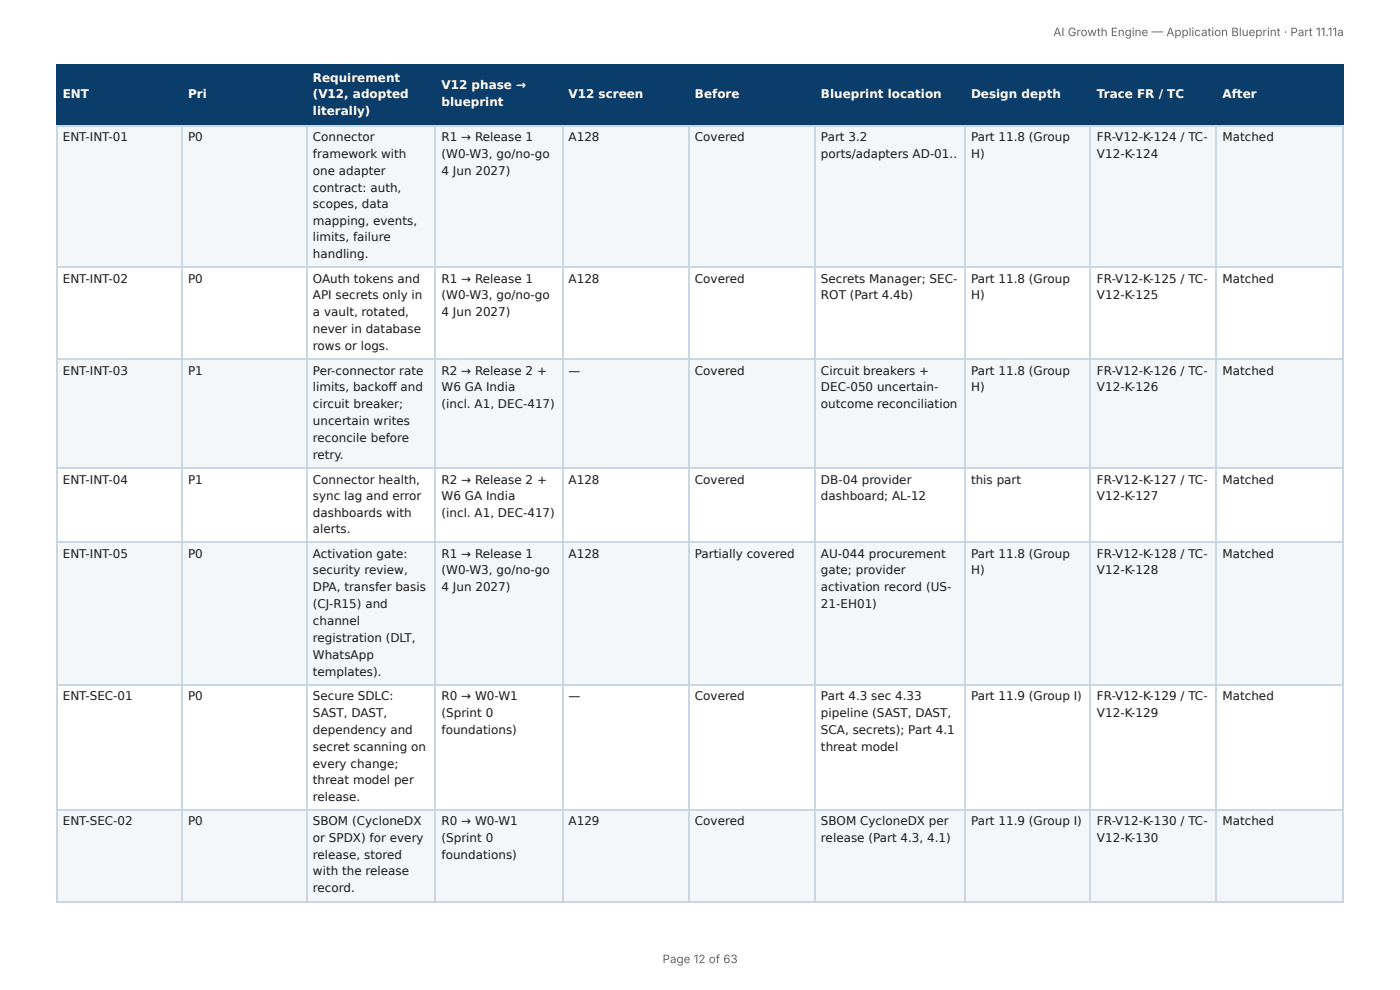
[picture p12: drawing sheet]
<svg xmlns="http://www.w3.org/2000/svg" width="297mm" height="210mm" viewBox="0 0 297 210" stroke-linecap="round" stroke-linejoin="round" font-family="sans-serif">
<defs><g id="words">
<g font-size="2.5" fill="#666">
<text x="223.7" y="7.7">AI Growth Engine — Application Blueprint · Part 11.11a</text>
<text x="140.7" y="204.5">Page 12 of 63</text>
</g>
<g font-size="2.5" fill="#fff">
<text x="66.5" y="17.3">Requirement</text>
<text x="13.3" y="20.9">ENT</text>
<text x="39.9" y="20.9">Pri</text>
<text x="66.5" y="20.9">(V12, adopted</text>
<text x="93.8" y="19">V12 phase →</text>
<text x="93.8" y="22.6">blueprint</text>
<text x="120.8" y="20.9">V12 screen</text>
<text x="147.6" y="20.9">Before</text>
<text x="174.4" y="20.9">Blueprint location</text>
<text x="206.2" y="20.9">Design depth</text>
<text x="233" y="20.9">Trace FR / TC</text>
<text x="259.6" y="20.9">After</text>
<text x="66.5" y="24.5">literally)</text>
</g>
<g font-size="2.5" fill="#1a1a1a">
<text x="13.3" y="30">ENT-INT-01</text>
<text x="39.9" y="30">P0</text>
<text x="66.5" y="30">Connector</text>
<text x="93.8" y="30">R1 → Release 1</text>
<text x="120.8" y="30">A128</text>
<text x="147.6" y="30">Covered</text>
<text x="174.4" y="30">Part 3.2</text>
<text x="206.2" y="30">Part 11.8 (Group</text>
<text x="233" y="30">FR-V12-K-124 / TC-</text>
<text x="259.6" y="30">Matched</text>
<text x="66.5" y="33.5">framework with</text>
<text x="93.8" y="33.5">(W0-W3, go/no-go</text>
<text x="174.4" y="33.5">ports/adapters AD-01..</text>
<text x="206.2" y="33.5">H)</text>
<text x="233" y="33.5">V12-K-124</text>
<text x="66.5" y="37.1">one adapter</text>
<text x="66.5" y="40.7">contract: auth,</text>
<text x="93.8" y="37.1">4 Jun 2027)</text>
<text x="66.5" y="44.3">scopes, data</text>
<text x="66.5" y="47.8">mapping, events,</text>
<text x="66.5" y="51.2">limits, failure</text>
<text x="66.5" y="54.8">handling.</text>
<text x="13.3" y="60">ENT-INT-02</text>
<text x="39.9" y="60">P0</text>
<text x="66.5" y="60">OAuth tokens and</text>
<text x="66.5" y="63.6">API secrets only in</text>
<text x="93.8" y="60">R1 → Release 1</text>
<text x="93.8" y="63.6">(W0-W3, go/no-go</text>
<text x="120.8" y="60">A128</text>
<text x="147.6" y="60">Covered</text>
<text x="174.4" y="60">Secrets Manager; SEC-</text>
<text x="174.4" y="63.6">ROT (Part 4.4b)</text>
<text x="206.2" y="60">Part 11.8 (Group</text>
<text x="206.2" y="63.6">H)</text>
<text x="233" y="60">FR-V12-K-125 / TC-</text>
<text x="233" y="63.6">V12-K-125</text>
<text x="259.6" y="60">Matched</text>
<text x="66.5" y="67.2">a vault, rotated,</text>
<text x="66.5" y="70.7">never in database</text>
<text x="93.8" y="67.2">4 Jun 2027)</text>
<text x="66.5" y="74.3">rows or logs.</text>
<text x="13.3" y="79.6">ENT-INT-03</text>
<text x="39.9" y="79.6">P1</text>
<text x="66.5" y="79.6">Per-connector rate</text>
<text x="66.5" y="83.1">limits, backoff and</text>
<text x="93.8" y="79.6">R2 → Release 2 +</text>
<text x="93.8" y="83.1">W6 GA India</text>
<text x="120.8" y="79.6">—</text>
<text x="147.6" y="79.6">Covered</text>
<text x="174.4" y="79.6">Circuit breakers +</text>
<text x="174.4" y="83.1">DEC-050 uncertain-</text>
<text x="206.2" y="79.6">Part 11.8 (Group</text>
<text x="206.2" y="83.1">H)</text>
<text x="233" y="79.6">FR-V12-K-126 / TC-</text>
<text x="233" y="83.1">V12-K-126</text>
<text x="259.6" y="79.6">Matched</text>
<text x="66.5" y="86.7">circuit breaker;</text>
<text x="93.8" y="86.7">(incl. A1, DEC-417)</text>
<text x="174.4" y="86.7">outcome reconciliation</text>
<text x="66.5" y="90.3">uncertain writes</text>
<text x="66.5" y="93.9">reconcile before</text>
<text x="66.5" y="97.4">retry.</text>
<text x="13.3" y="102.7">ENT-INT-04</text>
<text x="39.9" y="102.7">P1</text>
<text x="66.5" y="102.7">Connector health,</text>
<text x="66.5" y="106.3">sync lag and error</text>
<text x="93.8" y="102.7">R2 → Release 2 +</text>
<text x="93.8" y="106.3">W6 GA India</text>
<text x="120.8" y="102.7">A128</text>
<text x="147.6" y="102.7">Covered</text>
<text x="174.4" y="102.7">DB-04 provider</text>
<text x="174.4" y="106.3">dashboard; AL-12</text>
<text x="206.2" y="102.7">this part</text>
<text x="233" y="102.7">FR-V12-K-127 / TC-</text>
<text x="233" y="106.3">V12-K-127</text>
<text x="259.6" y="102.7">Matched</text>
<text x="66.5" y="109.8">dashboards with</text>
<text x="66.5" y="113.2">alerts.</text>
<text x="93.8" y="109.8">(incl. A1, DEC-417)</text>
<text x="13.3" y="118.4">ENT-INT-05</text>
<text x="39.9" y="118.4">P0</text>
<text x="66.5" y="118.4">Activation gate:</text>
<text x="93.8" y="118.4">R1 → Release 1</text>
<text x="120.8" y="118.4">A128</text>
<text x="147.6" y="118.4">Partially covered</text>
<text x="174.4" y="118.4">AU-044 procurement</text>
<text x="206.2" y="118.4">Part 11.8 (Group</text>
<text x="233" y="118.4">FR-V12-K-128 / TC-</text>
<text x="259.6" y="118.4">Matched</text>
<text x="66.5" y="122">security review,</text>
<text x="66.5" y="125.6">DPA, transfer basis</text>
<text x="93.8" y="122">(W0-W3, go/no-go</text>
<text x="93.8" y="125.6">4 Jun 2027)</text>
<text x="174.4" y="122">gate; provider</text>
<text x="174.4" y="125.6">activation record (US-</text>
<text x="206.2" y="122">H)</text>
<text x="233" y="122">V12-K-128</text>
<text x="66.5" y="129.1">(CJ-R15) and</text>
<text x="174.4" y="129.1">21-EH01)</text>
<text x="66.5" y="132.7">channel</text>
<text x="66.5" y="136.3">registration (DLT,</text>
<text x="66.5" y="139.9">WhatsApp</text>
<text x="66.5" y="143.4">templates).</text>
<text x="13.3" y="148.7">ENT-SEC-01</text>
<text x="39.9" y="148.7">P0</text>
<text x="66.5" y="148.7">Secure SDLC:</text>
<text x="93.8" y="148.7">R0 → W0-W1</text>
<text x="120.8" y="148.7">—</text>
<text x="147.6" y="148.7">Covered</text>
<text x="174.4" y="148.7">Part 4.3 sec 4.33</text>
<text x="206.2" y="148.7">Part 11.9 (Group I)</text>
<text x="233" y="148.7">FR-V12-K-129 / TC-</text>
<text x="259.6" y="148.7">Matched</text>
<text x="66.5" y="152.3">SAST, DAST,</text>
<text x="66.5" y="155.8">dependency and</text>
<text x="93.8" y="152.3">(Sprint 0</text>
<text x="93.8" y="155.8">foundations)</text>
<text x="174.4" y="152.3">pipeline (SAST, DAST,</text>
<text x="174.4" y="155.8">SCA, secrets); Part 4.1</text>
<text x="233" y="152.3">V12-K-129</text>
<text x="66.5" y="159.4">secret scanning on</text>
<text x="174.4" y="159.4">threat model</text>
<text x="66.5" y="163">every change;</text>
<text x="66.5" y="166.6">threat model per</text>
<text x="66.5" y="170.1">release.</text>
<text x="13.3" y="175.2">ENT-SEC-02</text>
<text x="39.9" y="175.2">P0</text>
<text x="66.5" y="175.2">SBOM (CycloneDX</text>
<text x="66.5" y="178.7">or SPDX) for every</text>
<text x="93.8" y="175.2">R0 → W0-W1</text>
<text x="93.8" y="178.7">(Sprint 0</text>
<text x="120.8" y="175.2">A129</text>
<text x="147.6" y="175.2">Covered</text>
<text x="174.4" y="175.2">SBOM CycloneDX per</text>
<text x="174.4" y="178.7">release (Part 4.3, 4.1)</text>
<text x="206.2" y="175.2">Part 11.9 (Group I)</text>
<text x="233" y="175.2">FR-V12-K-130 / TC-</text>
<text x="233" y="178.7">V12-K-130</text>
<text x="259.6" y="175.2">Matched</text>
<text x="66.5" y="182.3">release, stored</text>
<text x="66.5" y="185.9">with the release</text>
<text x="93.8" y="182.3">foundations)</text>
<text x="66.5" y="189.5">record.</text>
</g>
</g></defs>
<g fill="#0b3d6b">
<path d="M12.1 14h26.5v12.6h-26.5z"/>
<path d="M38.6 14h26.5v12.6h-26.5z"/>
<path d="M65.1 14h27.4v12.6h-27.4z"/>
<path d="M92.5 14h26.9v12.6h-26.9z"/>
<path d="M119.4 14h27v12.6h-27z"/>
<path d="M146.4 14h26.7v12.6h-26.7z"/>
<path d="M173.1 14h31.9v12.6h-31.9z"/>
<path d="M205 14h26.7v12.6h-26.7z"/>
<path d="M231.7 14h26.7v12.6h-26.7z"/>
<path d="M258.4 14h26.9v12.6h-26.9z"/>
</g>
<g fill="#f4f7fa">
<path d="M12.1 26.6h26.5v30.3h-26.5z"/>
<path d="M38.6 26.6h26.5v30.3h-26.5z"/>
<path d="M65.1 26.6h27.4v30.3h-27.4z"/>
<path d="M92.5 26.6h26.9v30.3h-26.9z"/>
<path d="M119.4 26.6h27v30.3h-27z"/>
<path d="M146.4 26.6h26.7v30.3h-26.7z"/>
<path d="M173.1 26.6h31.9v30.3h-31.9z"/>
<path d="M205 26.6h26.7v30.3h-26.7z"/>
<path d="M231.7 26.6h26.7v30.3h-26.7z"/>
<path d="M258.4 26.6h26.9v30.3h-26.9z"/>
<path d="M12.1 76.5h26.5v22.8h-26.5z"/>
<path d="M38.6 76.5h26.5v22.8h-26.5z"/>
<path d="M65.1 76.5h27.4v22.8h-27.4z"/>
<path d="M92.5 76.5h26.9v22.8h-26.9z"/>
<path d="M119.4 76.5h27v22.8h-27z"/>
<path d="M146.4 76.5h26.7v22.8h-26.7z"/>
<path d="M173.1 76.5h31.9v22.8h-31.9z"/>
<path d="M205 76.5h26.7v22.8h-26.7z"/>
<path d="M231.7 76.5h26.7v22.8h-26.7z"/>
<path d="M258.4 76.5h26.9v22.8h-26.9z"/>
<path d="M12.1 115.3h26.5v30.1h-26.5z"/>
<path d="M38.6 115.3h26.5v30.1h-26.5z"/>
<path d="M65.1 115.3h27.4v30.1h-27.4z"/>
<path d="M92.5 115.3h26.9v30.1h-26.9z"/>
<path d="M119.4 115.3h27v30.1h-27z"/>
<path d="M146.4 115.3h26.7v30.1h-26.7z"/>
<path d="M173.1 115.3h31.9v30.1h-31.9z"/>
<path d="M205 115.3h26.7v30.1h-26.7z"/>
<path d="M231.7 115.3h26.7v30.1h-26.7z"/>
<path d="M258.4 115.3h26.9v30.1h-26.9z"/>
<path d="M12.1 172.1h26.5v19.5h-26.5z"/>
<path d="M38.6 172.1h26.5v19.5h-26.5z"/>
<path d="M65.1 172.1h27.4v19.5h-27.4z"/>
<path d="M92.5 172.1h26.9v19.5h-26.9z"/>
<path d="M119.4 172.1h27v19.5h-27z"/>
<path d="M146.4 172.1h26.7v19.5h-26.7z"/>
<path d="M173.1 172.1h31.9v19.5h-31.9z"/>
<path d="M205 172.1h26.7v19.5h-26.7z"/>
<path d="M231.7 172.1h26.7v19.5h-26.7z"/>
<path d="M258.4 172.1h26.9v19.5h-26.9z"/>
</g>
<g fill="none" stroke="#0b3d6b" stroke-width=".24">
<path d="M11.9 13.9h273.4M12 13.8v13.1M38.7 13.8v13.1M65.2 13.8v13.1M92.4 13.8v13.1M119.5 13.8v13.1M146.2 13.8v13.1M173.2 13.8v13.1M204.9 13.8v13.1M231.6 13.8v13.1M258.3 13.8v13.1M285.2 13.8v13.1"/>
<path d="M11.9 26.8h273.4"/>
</g>
<g fill="none" stroke="#c9d6e3" stroke-width=".24">
<path d="M11.9 26.8h273.4M12 26.9v164.7M38.7 26.9v164.7M65.2 26.9v164.7M92.4 26.9v164.7M119.5 26.9v164.7M146.2 26.9v164.7M173.2 26.9v164.7M204.9 26.9v164.7M231.6 26.9v164.7M258.3 26.9v164.7M285.2 26.9v164.7"/>
<path d="M11.9 56.8h273.4M11.9 76.3h273.4M11.9 99.5h273.4M11.9 115.2h273.4M11.9 145.5h273.4M11.9 171.9h273.4M11.9 191.5h273.4"/>
</g>
<use href="#words"/>
</svg>
